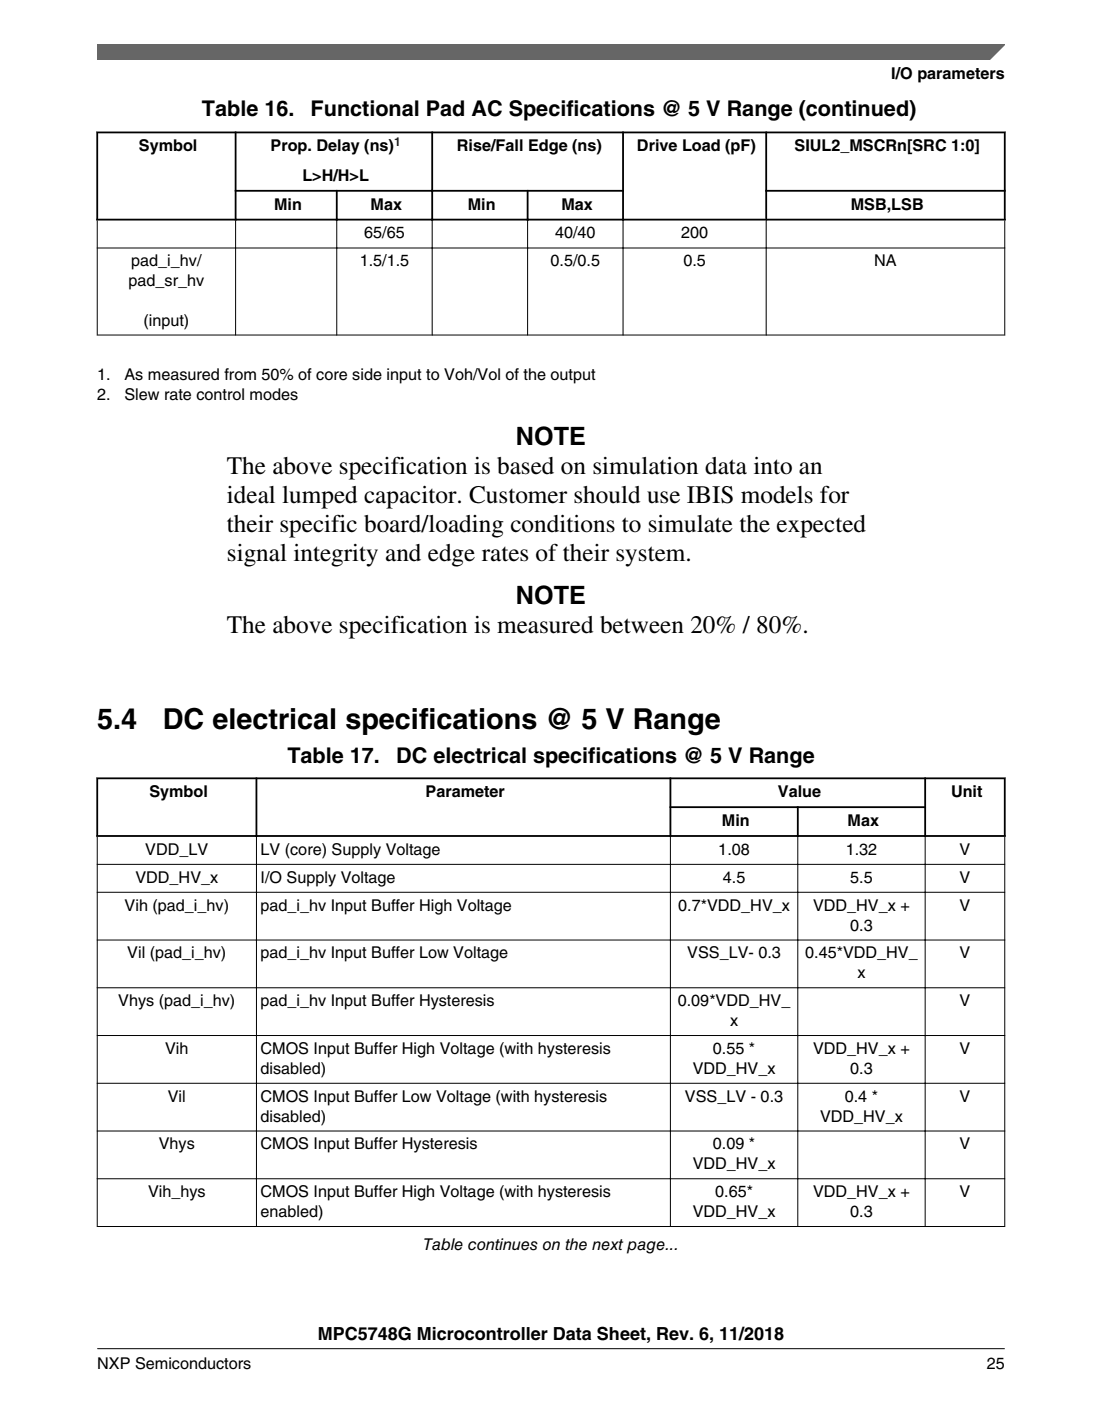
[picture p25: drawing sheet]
<svg xmlns="http://www.w3.org/2000/svg" width="216mm" height="274mm" viewBox="0 0 216 274" stroke-linecap="round" stroke-linejoin="round" font-family="sans-serif">
<defs><g id="words">
<g font-size="5.6">
<text x="19" y="142.6">5.4</text>
<text x="31.9" y="142.6">DC electrical specifications @ 5 V Range</text>
</g>
<g font-size="4.9">
<text x="101.1" y="87.1">NOTE</text>
<text x="44.5" y="92.8">The above specification is based on simulation data into an</text>
<text x="44.5" y="98.5">ideal lumped capacitor. Customer should use IBIS models for</text>
<text x="44.5" y="104.1">their specific board/loading conditions to simulate the expected</text>
<text x="44.5" y="109.8">signal integrity and edge rates of their system.</text>
<text x="101.1" y="118.3">NOTE</text>
<text x="44.5" y="124">The above specification is measured between 20% / 80%.</text>
</g>
<g font-size="4.2">
<text x="39.6" y="22.7">Table 16.</text>
<text x="60.9" y="22.7">Functional Pad AC Specifications @ 5 V Range (continued)</text>
<text x="56.3" y="149.3">Table 17.</text>
<text x="77.6" y="149.3">DC electrical specifications @ 5 V Range</text>
</g>
<text font-size="3.5" x="62.3" y="262.3">MPC5748G Microcontroller Data Sheet, Rev. 6, 11/2018</text>
<g font-size="3.2">
<text x="174.6" y="15.5">I/O parameters</text>
<text x="27.2" y="29.6">Symbol</text>
<text x="53" y="29.6">Prop. Delay (ns)</text>
<text x="89.5" y="29.6">Rise/Fall Edge (ns)</text>
<text x="124.8" y="29.6">Drive Load (pF)</text>
<text x="155.7" y="29.6">SIUL2_MSCRn[SRC 1:0]</text>
<text x="59.2" y="35.4">L&gt;H/H&gt;L</text>
<text x="53.7" y="41">Min</text>
<text x="72.6" y="41">Max</text>
<text x="91.6" y="41">Min</text>
<text x="110" y="41">Max</text>
<text x="166.7" y="41">MSB,LSB</text>
<text x="71.4" y="46.7">65/65</text>
<text x="108.7" y="46.7">40/40</text>
<text x="133.4" y="46.7">200</text>
<text x="25.7" y="52.2">pad_i_hv/</text>
<text x="70.5" y="52.2">1.5/1.5</text>
<text x="107.9" y="52.2">0.5/0.5</text>
<text x="133.9" y="52.2">0.5</text>
<text x="171.3" y="52.2">NA</text>
<text x="25.2" y="56">pad_sr_hv</text>
<text x="28.1" y="63.7">(input)</text>
<text x="19" y="74.5">1.</text>
<text x="24.4" y="74.5">As measured from 50% of core side input to Voh/Vol of the output</text>
<text x="19" y="78.4">2.</text>
<text x="24.4" y="78.4">Slew rate control modes</text>
<text x="29.3" y="156.1">Symbol</text>
<text x="83.4" y="156.1">Parameter</text>
<text x="141.4" y="161.7">Min</text>
<text x="152.4" y="156.1">Value</text>
<text x="166" y="161.7">Max</text>
<text x="186.3" y="156.1">Unit</text>
<text x="28.5" y="167.4">VDD_LV</text>
<text x="51" y="167.4">LV (core) Supply Voltage</text>
<text x="140.7" y="167.4">1.08</text>
<text x="165.7" y="167.4">1.32</text>
<text x="188" y="167.4">V</text>
<text x="26.5" y="172.9">VDD_HV_x</text>
<text x="51" y="172.9">I/O Supply Voltage</text>
<text x="141.6" y="172.9">4.5</text>
<text x="166.6" y="172.9">5.5</text>
<text x="188" y="172.9">V</text>
<text x="24.4" y="178.3">Vih (pad_i_hv)</text>
<text x="51" y="178.3">pad_i_hv Input Buffer High Voltage</text>
<text x="132.9" y="178.3">0.7*VDD_HV_x</text>
<text x="159.3" y="178.3">VDD_HV_x +</text>
<text x="188" y="178.3">V</text>
<text x="166.6" y="182.2">0.3</text>
<text x="24.9" y="187.7">Vil (pad_i_hv)</text>
<text x="51" y="187.7">pad_i_hv Input Buffer Low Voltage</text>
<text x="134.6" y="187.7">VSS_LV- 0.3</text>
<text x="157.7" y="187.7">0.45*VDD_HV_</text>
<text x="168" y="191.5">x</text>
<text x="188" y="187.7">V</text>
<text x="23.2" y="197">Vhys (pad_i_hv)</text>
<text x="51" y="197">pad_i_hv Input Buffer Hysteresis</text>
<text x="132.8" y="197">0.09*VDD_HV_</text>
<text x="188" y="197">V</text>
<text x="143" y="200.9">x</text>
<text x="32.4" y="206.4">Vih</text>
<text x="51" y="206.4">CMOS Input Buffer High Voltage (with hysteresis</text>
<text x="139.7" y="206.4">0.55 *</text>
<text x="159.3" y="206.4">VDD_HV_x +</text>
<text x="188" y="206.4">V</text>
<text x="32.9" y="215.7">Vil</text>
<text x="51" y="210.2">disabled)</text>
<text x="51" y="215.7">CMOS Input Buffer Low Voltage (with hysteresis</text>
<text x="134.2" y="215.7">VSS_LV - 0.3</text>
<text x="135.7" y="210.2">VDD_HV_x</text>
<text x="165.5" y="215.7">0.4 *</text>
<text x="166.6" y="210.2">0.3</text>
<text x="188" y="215.7">V</text>
<text x="51" y="219.6">disabled)</text>
<text x="160.7" y="219.6">VDD_HV_x</text>
<text x="31.1" y="225.1">Vhys</text>
<text x="51" y="225.1">CMOS Input Buffer Hysteresis</text>
<text x="139.7" y="225.1">0.09 *</text>
<text x="188" y="225.1">V</text>
<text x="135.7" y="228.9">VDD_HV_x</text>
<text x="29" y="234.4">Vih_hys</text>
<text x="51" y="234.4">CMOS Input Buffer High Voltage (with hysteresis</text>
<text x="51" y="238.3">enabled)</text>
<text x="135.7" y="238.3">VDD_HV_x</text>
<text x="140.1" y="234.4">0.65*</text>
<text x="159.3" y="234.4">VDD_HV_x +</text>
<text x="166.6" y="238.3">0.3</text>
<text x="188" y="234.4">V</text>
<text x="82.9" y="244.8">Table continues on the next page...</text>
<text x="19" y="268">NXP Semiconductors</text>
<text x="193.3" y="268">25</text>
</g>
<text font-size="2.4" fill="#00f" x="77.2" y="28.6">1</text>
</g></defs>
<path d="M18.9 25.9h178.1M19 25.8v17.4M46 37.4h76.2M46.2 25.8v17.4M66 37.2v6M84.7 25.8v17.4M103.4 37.2v6M122.1 25.8v17.4M149.9 37.4h47.1M150.1 25.8v17.4M196.8 25.8v17.4M18.9 43h178.1" fill="none" stroke="#000" stroke-width=".35"/>
<path d="M19 48.6h177.9M19 43.1v22.6M46.2 43.1v22.6M66 42.8v22.9M84.7 42.8v22.9M103.4 42.8v22.9M122.1 42.8v22.9M150.1 43.1v22.6M196.8 43.1v22.6M19 65.6h177.9" fill="none" stroke="#000" stroke-width=".2"/>
<g fill="#fff">
<path d="M19 145.7h177.8v100.2h-177.8z" fill-rule="evenodd"/>
<path d="M19.2 152.6h30.9v10.9h-30.9z" fill-rule="evenodd"/>
<path d="M50.4 152.6h80.8v10.9h-80.8z" fill-rule="evenodd"/>
<path d="M131.5 152.6h49.6v5.3h-49.6z" fill-rule="evenodd"/>
<path d="M181.4 152.6h15.3v10.9h-15.3z" fill-rule="evenodd"/>
<path d="M131.5 158.2h24.6v5.3h-24.6z" fill-rule="evenodd"/>
<path d="M156.5 158.2h24.6v5.3h-24.6z" fill-rule="evenodd"/>
<path d="M19.1 163.9h31.1v5.3h-31.1z" fill-rule="evenodd"/>
<path d="M50.3 163.9h81v5.3h-81z" fill-rule="evenodd"/>
<path d="M131.4 163.9h24.8v5.3h-24.8z" fill-rule="evenodd"/>
<path d="M156.4 163.9h24.8v5.3h-24.8z" fill-rule="evenodd"/>
<path d="M181.3 163.9h15.5v5.3h-15.5z" fill-rule="evenodd"/>
<path d="M19.1 169.3h31.1v5.3h-31.1z" fill-rule="evenodd"/>
<path d="M50.3 169.3h81v5.3h-81z" fill-rule="evenodd"/>
<path d="M131.4 169.3h24.8v5.3h-24.8z" fill-rule="evenodd"/>
<path d="M156.4 169.3h24.8v5.3h-24.8z" fill-rule="evenodd"/>
<path d="M181.3 169.3h15.5v5.3h-15.5z" fill-rule="evenodd"/>
<path d="M19.1 174.8h31.1v9.2h-31.1z" fill-rule="evenodd"/>
<path d="M50.3 174.8h81v9.2h-81z" fill-rule="evenodd"/>
<path d="M131.4 174.8h24.8v9.2h-24.8z" fill-rule="evenodd"/>
<path d="M156.4 174.8h24.8v9.2h-24.8z" fill-rule="evenodd"/>
<path d="M181.3 174.8h15.5v9.2h-15.5z" fill-rule="evenodd"/>
<path d="M19.1 184.1h31.1v9.2h-31.1z" fill-rule="evenodd"/>
<path d="M50.3 184.1h81v9.2h-81z" fill-rule="evenodd"/>
<path d="M131.4 184.1h24.8v9.2h-24.8z" fill-rule="evenodd"/>
<path d="M156.4 184.1h24.8v9.2h-24.8z" fill-rule="evenodd"/>
<path d="M181.3 184.1h15.5v9.2h-15.5z" fill-rule="evenodd"/>
<path d="M19.1 193.5h31.1v9.2h-31.1z" fill-rule="evenodd"/>
<path d="M50.3 193.5h81v9.2h-81z" fill-rule="evenodd"/>
<path d="M131.4 193.5h24.8v9.2h-24.8z" fill-rule="evenodd"/>
<path d="M156.4 193.5h24.8v9.2h-24.8z" fill-rule="evenodd"/>
<path d="M181.3 193.5h15.5v9.2h-15.5z" fill-rule="evenodd"/>
<path d="M19.1 202.8h31.1v9.2h-31.1z" fill-rule="evenodd"/>
<path d="M50.3 202.8h81v9.2h-81z" fill-rule="evenodd"/>
<path d="M131.4 202.8h24.8v9.2h-24.8z" fill-rule="evenodd"/>
<path d="M156.4 202.8h24.8v9.2h-24.8z" fill-rule="evenodd"/>
<path d="M181.3 202.8h15.5v9.2h-15.5z" fill-rule="evenodd"/>
<path d="M19.1 212.2h31.1v9.2h-31.1z" fill-rule="evenodd"/>
<path d="M50.3 212.2h81v9.2h-81z" fill-rule="evenodd"/>
<path d="M131.4 212.2h24.8v9.2h-24.8z" fill-rule="evenodd"/>
<path d="M156.4 212.2h24.8v9.2h-24.8z" fill-rule="evenodd"/>
<path d="M181.3 212.2h15.5v9.2h-15.5z" fill-rule="evenodd"/>
<path d="M19.1 221.5h31.1v9.2h-31.1z" fill-rule="evenodd"/>
<path d="M50.3 221.5h81v9.2h-81z" fill-rule="evenodd"/>
<path d="M131.4 221.5h24.8v9.2h-24.8z" fill-rule="evenodd"/>
<path d="M156.4 221.5h24.8v9.2h-24.8z" fill-rule="evenodd"/>
<path d="M181.3 221.5h15.5v9.2h-15.5z" fill-rule="evenodd"/>
<path d="M19.1 230.9h31.1v9.2h-31.1z" fill-rule="evenodd"/>
<path d="M50.3 230.9h81v9.2h-81z" fill-rule="evenodd"/>
<path d="M131.4 230.9h24.8v9.2h-24.8z" fill-rule="evenodd"/>
<path d="M156.4 230.9h24.8v9.2h-24.8z" fill-rule="evenodd"/>
<path d="M181.3 230.9h15.5v9.2h-15.5z" fill-rule="evenodd"/>
</g>
<path d="M18.9 152.4h178.1M19 152.2v11.7M50.2 152.2v11.7M131.2 158h50.2M131.3 152.2v11.7M156.3 157.9v6M181.3 152.2v11.7M196.8 152.2v11.7M18.9 163.7h178.1" fill="none" stroke="#000" stroke-width=".35"/>
<g fill="none" stroke="#000" stroke-width=".2">
<path d="M19 169.2h177.9M19 174.7h177.9M19 163.8v76.4M50.2 163.5v76.7M131.3 163.5v76.7M156.3 163.5v76.7M181.3 163.5v76.7M196.8 163.8v76.4M19 184.1h177.9M19 193.4h177.9M19 202.8h177.9M19 212.1h177.9"/>
<path d="M19 221.5h177.9M19 230.8h177.9M19 240.2h177.9"/>
</g>
<path d="M19 8.7h177.8l-5.6 3h-172.2z" fill="#666"/>
<path d="M19 11.7v-3h177.8l-3 3" fill="none" stroke="#666" stroke-width=".28"/>
<path d="M19 264.1h177.8" fill="none" stroke="#000" stroke-width=".2"/>
<use href="#words"/>
</svg>
